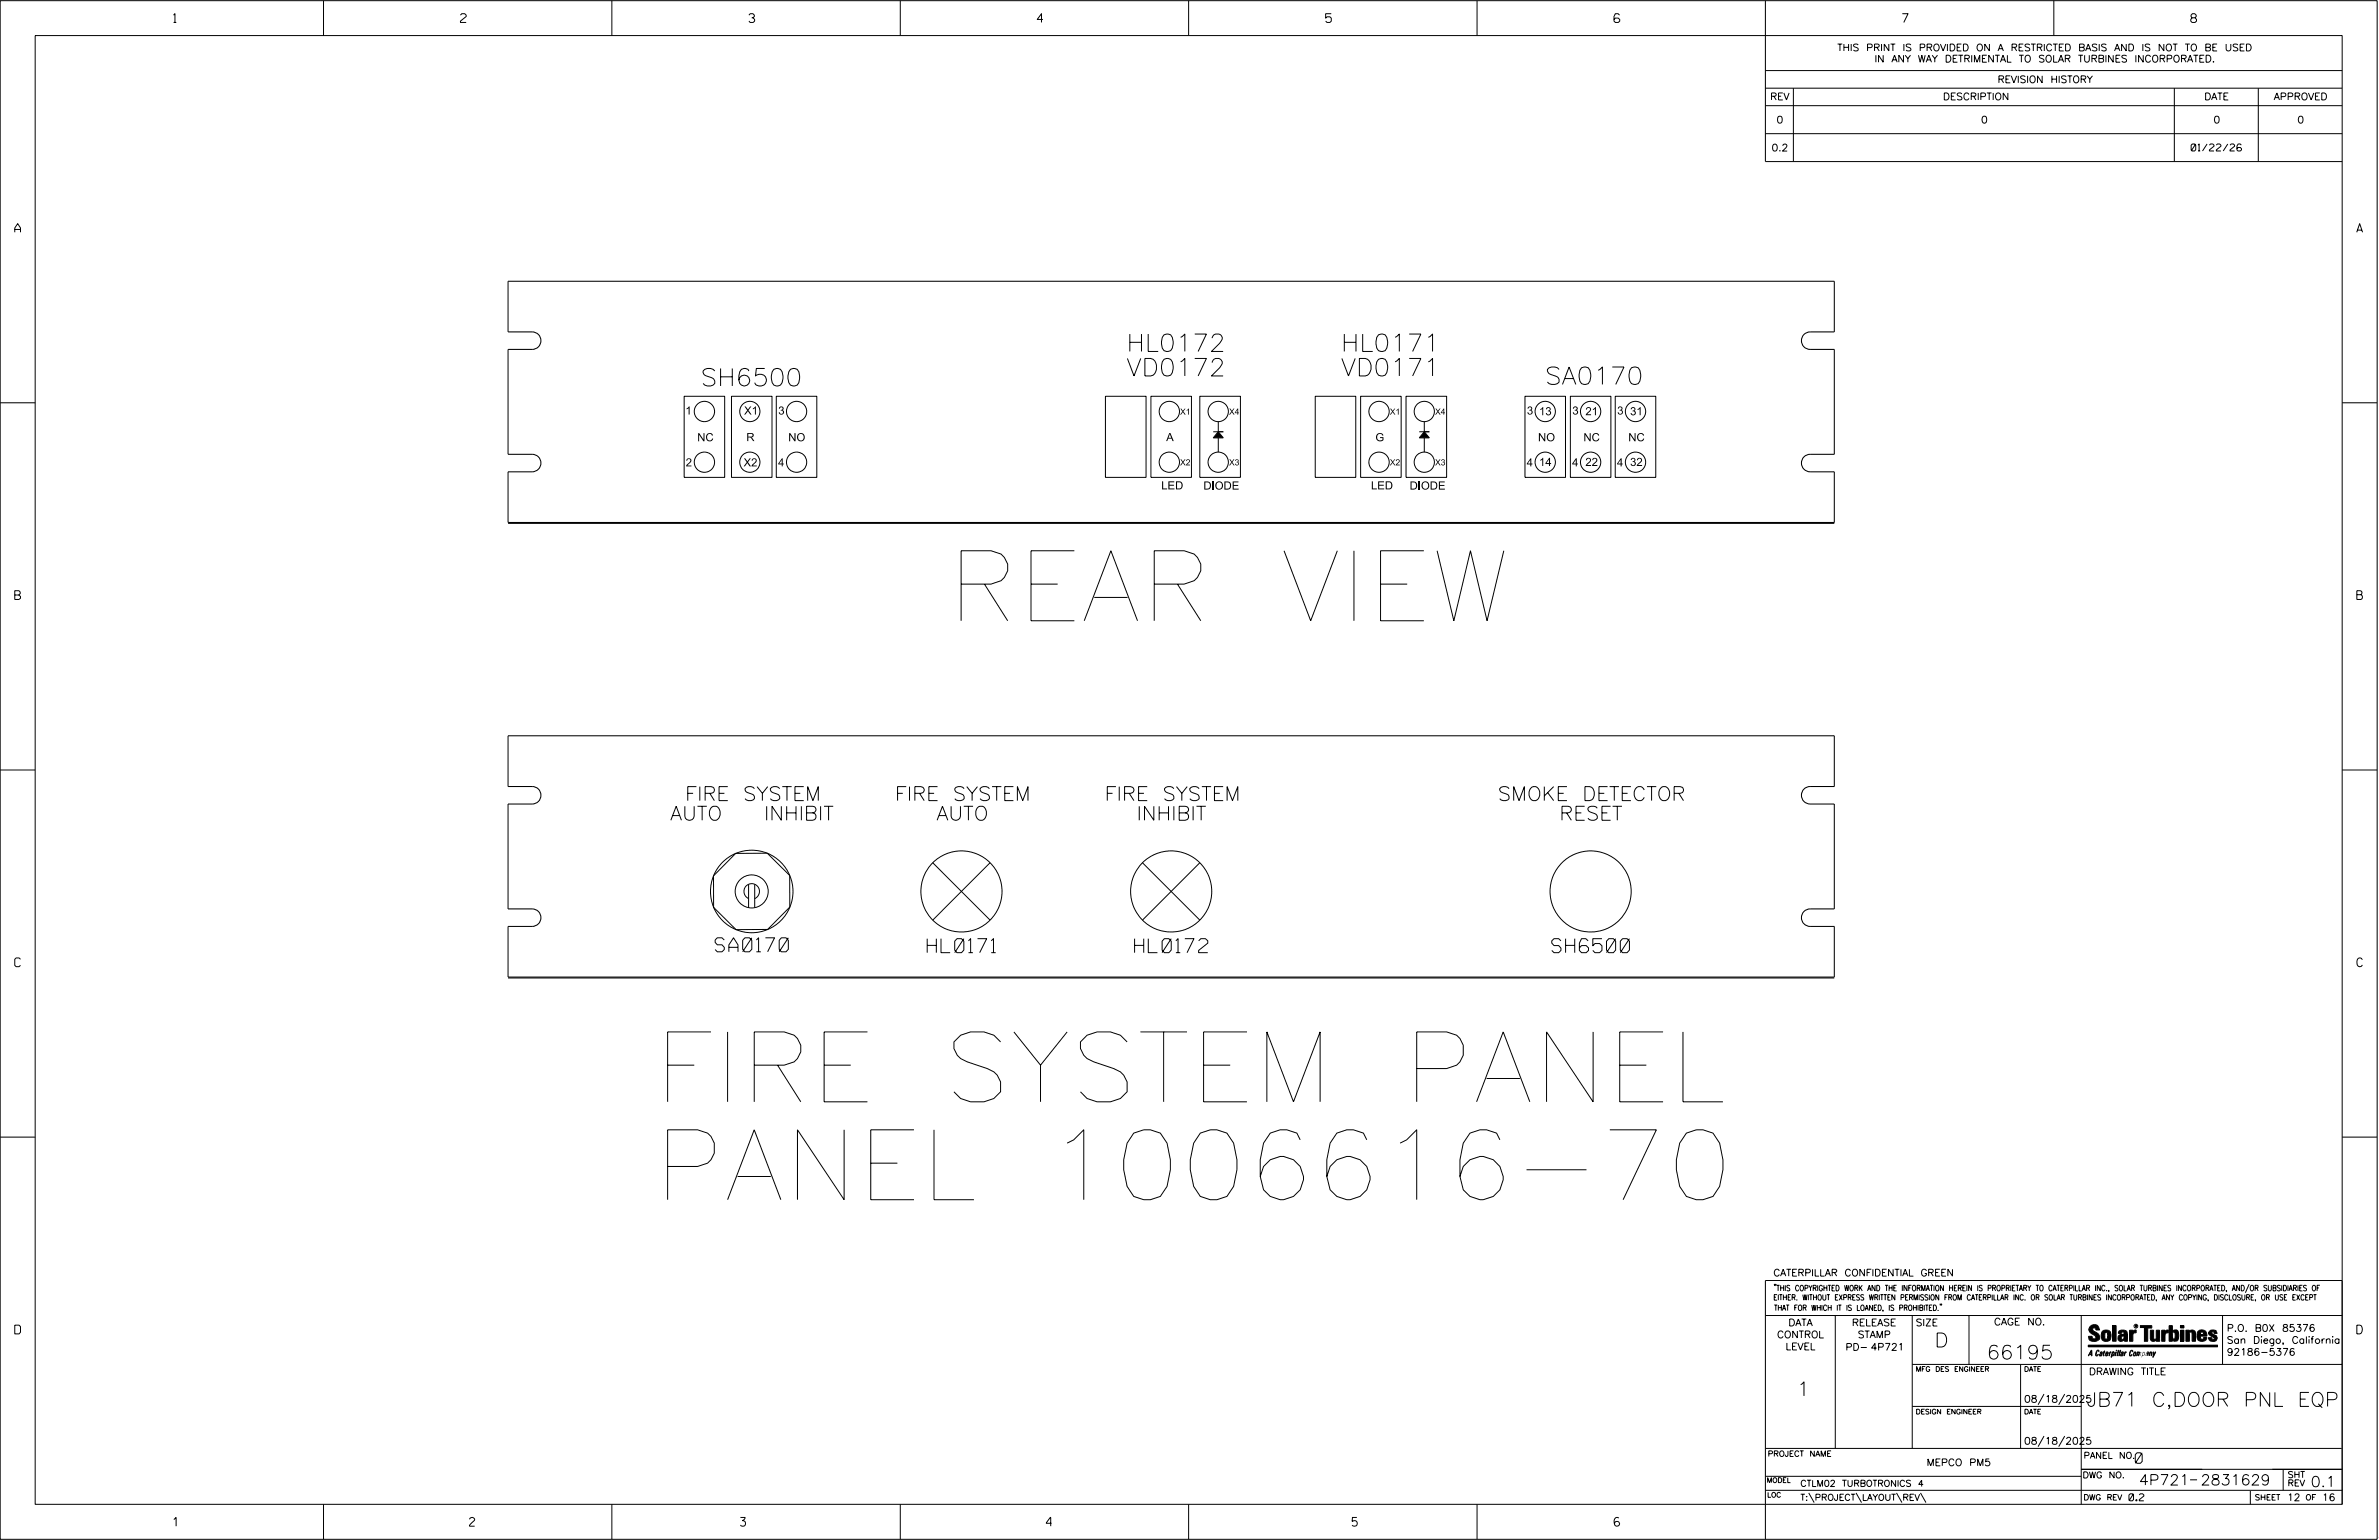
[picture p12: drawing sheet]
<svg xmlns="http://www.w3.org/2000/svg" width="864mm" height="559mm" viewBox="0 0 864 559" stroke-linecap="round" stroke-linejoin="round" font-family="sans-serif">
<defs><g id="words">
<g font-size="25.4">
<text x="344.1" y="225.2">REAR VIEW</text>
<text x="237.5" y="399.8">FIRE SYSTEM PANEL</text>
<text x="237.5" y="435.3">PANEL 1006616-70</text>
</g>
<g font-size="6.3">
<text x="408.9" y="127.5">HL0172</text>
<text x="486.8" y="127.5">HL0171</text>
<text x="408.9" y="136.4">VD0172</text>
<text x="486.8" y="136.4">VD0171</text>
<text x="254.3" y="140">SH6500</text>
<text x="560.8" y="139.5">SA0170</text>
</g>
<g font-size="5.1">
<text x="248.7" y="290.5">FIRE SYSTEM</text>
<text x="324.8" y="290.5">FIRE SYSTEM</text>
<text x="401" y="290.5">FIRE SYSTEM</text>
<text x="543.7" y="290.5">SMOKE DETECTOR</text>
<text x="243.3" y="297.6">AUTO</text>
<text x="272.8" y="297.6">INHIBIT</text>
<text x="339.9" y="297.6">AUTO</text>
<text x="412.6" y="297.6">INHIBIT</text>
<text x="566.1" y="297.6">RESET</text>
<text x="259.6" y="345.4">SA0170</text>
<text x="336.6" y="345.7">HL0171</text>
<text x="411.9" y="345.7">HL0172</text>
<text x="563.3" y="345.7">SH6500</text>
<text x="702.3" y="488.8">D</text>
<text x="721.2" y="493.2">66195</text>
<text x="652.2" y="506.5">1</text>
<text x="757.4" y="510.3">JB71 C,DOOR PNL EQP</text>
</g>
<g font-size="3.8">
<text x="775.1" y="531">0</text>
<text x="776.5" y="538.9">4P721</text>
<text x="798.8" y="538.9">2831629</text>
<text x="838.8" y="539.5">0.1</text>
</g>
<g font-size="3.2">
<text x="63" y="8.2">1</text>
<text x="167.2" y="8.2">2</text>
<text x="271.8" y="8.2">3</text>
<text x="376.5" y="8.2">4</text>
<text x="481.2" y="8.2">5</text>
<text x="690.6" y="8.2">7</text>
<text x="795.3" y="8.2">8</text>
<text x="5.4" y="84.3">A</text>
<text x="855.5" y="84.3">A</text>
<text x="5.4" y="217.5">B</text>
<text x="855.6" y="217.5">B</text>
<text x="5.4" y="350.8">C</text>
<text x="855.6" y="350.8">C</text>
<text x="5.4" y="484">D</text>
<text x="855.6" y="484">D</text>
<text x="62.8" y="553.8">1</text>
<text x="170.4" y="553.8">2</text>
<text x="268.8" y="553.8">3</text>
<text x="379.8" y="553.8">4</text>
<text x="490.8" y="553.8">5</text>
<text x="585.9" y="553.8">6</text>
</g>
<g font-size="2.9">
<text x="248.8" y="150.4">1</text>
<text x="270.1" y="150.4">X1</text>
<text x="282.5" y="150.4">3</text>
<text x="554.3" y="150.4">3</text>
<text x="558.7" y="150.7">13</text>
<text x="570.8" y="150.4">3</text>
<text x="575.5" y="150.7">21</text>
<text x="587.1" y="150.4">3</text>
<text x="591.7" y="150.7">31</text>
<text x="253.1" y="160.1">NC</text>
<text x="270.9" y="160.1">R</text>
<text x="286.1" y="160.1">NO</text>
<text x="423.3" y="160.1">A</text>
<text x="499.3" y="160.1">G</text>
<text x="558.3" y="160.1">NO</text>
<text x="574.8" y="160.1">NC</text>
<text x="591.1" y="160.1">NC</text>
<text x="248.9" y="169.2">2</text>
<text x="269.9" y="169.2">X2</text>
<text x="282.4" y="169.2">4</text>
<text x="554.2" y="169.2">4</text>
<text x="558.7" y="169.1">14</text>
<text x="570.7" y="169.2">4</text>
<text x="575.5" y="169.1">22</text>
<text x="587" y="169.2">4</text>
<text x="591.7" y="169.1">32</text>
<text x="421.5" y="177.6">LED</text>
<text x="436.8" y="177.7">DIODE</text>
<text x="497.7" y="177.6">LED</text>
<text x="511.7" y="177.7">DIODE</text>
</g>
<g font-size="2.5">
<text x="666.9" y="18.5">THIS PRINT IS PROVIDED ON A RESTRICTED BASIS AND IS NOT TO BE USED</text>
<text x="680.5" y="22.6">IN ANY WAY DETRIMENTAL TO SOLAR TURBINES INCORPORATED.</text>
<text x="725.1" y="30">REVISION HISTORY</text>
<text x="642.6" y="36.3">REV</text>
<text x="705.3" y="36.3">DESCRIPTION</text>
<text x="800.2" y="36.3">DATE</text>
<text x="825.4" y="36.3">APPROVED</text>
<text x="644.9" y="44.7">0</text>
<text x="719.1" y="44.7">0</text>
<text x="803.5" y="44.7">0</text>
<text x="834" y="44.7">0</text>
<text x="643.1" y="54.8">0.2</text>
<text x="795.4" y="54.8">01/22/26</text>
<text x="643.8" y="463">CATERPILLAR CONFIDENTIAL GREEN</text>
<text x="645.1" y="485.5">CONTROL</text>
<text x="649.2" y="481.1">DATA</text>
<text x="672.3" y="481.1">RELEASE</text>
<text x="674.4" y="485.5">STAMP</text>
<text x="695.4" y="481.1">SIZE</text>
<text x="723.8" y="480.8">CAGE NO.</text>
<text x="808.4" y="483.1">P.O. B0X 85376</text>
<text x="648.2" y="489.8">LEVEL</text>
<text x="669.9" y="490">PD- 4P721</text>
<text x="808.4" y="487.5">San Diego, California</text>
<text x="808.4" y="491.8">92186-5376</text>
<text x="758.3" y="498.9">DRAWING TITLE</text>
<text x="734.8" y="508.9">08/18/2025</text>
<text x="734.8" y="524.1">08/18/2025</text>
<text x="699.4" y="531.9">MEPCO PM5</text>
<text x="772.8" y="544.6">0.2</text>
<text x="830.2" y="544.6">12</text>
<text x="842.9" y="544.6">16</text>
</g>
<g font-size="2.3">
<text x="756.4" y="529.2">PANEL NO.</text>
<text x="653.5" y="539.4">CTLM02 TURBOTRONICS 4</text>
<text x="756" y="536.3">DWG NO.</text>
<text x="830.4" y="539.3">REV</text>
<text x="830.4" y="536.2">SHT</text>
<text x="653.5" y="544.5">T:\PROJECT\LAYOUT\REV\</text>
</g>
<g font-size="2.2">
<text x="428.4" y="150.5">X1</text>
<text x="446.1" y="150.5">X4</text>
<text x="504.5" y="150.5">X1</text>
<text x="520.9" y="150.5">X4</text>
<text x="428.4" y="168.9">X2</text>
<text x="446.1" y="168.9">X3</text>
<text x="504.5" y="168.9">X2</text>
<text x="520.9" y="168.9">X3</text>
</g>
<g font-size="2">
<text x="643.8" y="468.4">&quot;THIS COPYRIGHTED WORK AND THE INFORMATION HEREIN IS PROPRIETARY TO CATERPILLAR INC., SOLAR TURBINES INCORPORATED, AND/OR SUBSIDIARIES OF</text>
<text x="643.8" y="471.8">EITHER. WITHOUT EXPRESS WRITTEN PERMISSION FROM CATERPILLAR INC. OR SOLAR TURBINES INCORPORATED, ANY COPYING, DISCLOSURE, OR USE EXCEPT</text>
<text x="644" y="475.6">THAT FOR WHICH IT IS LOANED, IS PROHIBITED.&quot;</text>
<text x="641.7" y="528.5">PROJECT NAME</text>
<text x="756.3" y="544.3">DWG REV</text>
<text x="818.5" y="544.3">SHEET</text>
<text x="836.9" y="544.3">OF</text>
</g>
<g font-size="1.8">
<text x="695.4" y="497.6">MFG DES ENGINEER</text>
<text x="734.8" y="497.6">DATE</text>
<text x="695.4" y="513.1">DESIGN ENGINEER</text>
<text x="734.8" y="513.1">DATE</text>
<text x="641.3" y="538">MODEL</text>
<text x="641.5" y="543.3">LOC</text>
</g>
<text font-size=".9" x="775.1" y="481.7">R</text>
</g></defs>
<g fill="none" stroke="#000" stroke-width=".36">
<path d="M.1 .2h862.8v558.4h-862.8zM12.8 12.9h837.4v533h-837.4zM117.4 .2v12.7M222.1 .2v12.7M326.8 .2v12.7M431.5 .2v12.7M536.2 .2v12.7M587.9 5.5l-.5-.5h-1l-.5 1v1.7l.5 .4h1l.6-.4v-.6l-.6-.5h-1l-.5 .5M640.9 .2v58.4h209.3M745.6 .2v12.7M640.9 25.6h209.3M640.9 32h209.3"/>
<path d="M640.9 38.3h209.3M651 32v26.6M789.3 32v26.6M819.8 32v26.6M640.9 48.5h209.3M.1 146.2h12.7M248.4 143.8h14.7v29.4h-14.7zM265.5 143.8h14.7v29.4h-14.7zM281.8 143.8h14.7v29.4h-14.7zM401.3 143.8h14.7v29.4h-14.7zM417.8 143.8h14.7v29.4h-14.7zM435.5 143.8h14.8v29.4h-14.8z"/>
<path d="M440.4 156.7h3.7M442.2 156.7l1.9 2.2h-3.7zM442.2 153v3.7M442.2 158.9v5.1M477.4 143.8h14.8v29.4h-14.8zM493.9 143.8h14.7v29.4h-14.7zM510.4 143.8h14.7v29.4h-14.7zM515.2 156.7h3.7M517 156.7l1.9 2.2h-3.7zM517 153v3.7M517 158.9v5.1M553.6 143.8h14.7v29.4h-14.7z"/>
<path d="M570.1 143.8h14.7v29.4h-14.7zM586.4 143.8h14.7v29.4h-14.7zM850.2 146.2h12.7M.1 279.4h12.7M850.2 279.4h12.7M338.6 313.1l20.8 20.8M359.4 313.1l-20.8 20.8M414.7 313.1l20.8 20.8M435.5 313.1l-20.8 20.8M271.7 326a2.82 2.82 0 0 1-1-4.3 2.82 2.82 0 0 1 4.5 .1 2.82 2.82 0 0 1-1.2 4.3M271.7 320.9v8.5M274 320.9v8.5"/>
<path d="M.1 412.6h12.7M850.2 412.6h12.7M640.9 477.3h209.3M644.2 466.1l-.1 .4M644.7 466.1l-.2 .4M666.2 477.3v48.3M694.2 477.3v48.3M704.4 473.3l-.1 .4M704.8 473.3l-.1 .4M714.8 477.3v17.8M755.5 477.3v68.6M806.8 477.3v17.8"/>
<path d="M816.5 466l-1.4 3.1M850.2 464.6h-209.3v94M850.2 464.8v81.1M694.2 495.1h156M733.5 495.1v30.5M758.6 481.4a2.02 2.02 0 0 1 3.1-.1l.5 1.3h-1.3l-.2-.6-.4-.2-.6 .1-.1 .4 .4 .7a2.46 2.46 0 0 1 2.2 2.9 2.83 2.83 0 0 1-3.8 .3l-.3-1.3h1.3l.2 .7 .6 .3 .5-.2 .2-.5-.4-.6-1.9-1.2-.4-.9zM759.2 491.3h-.7l.7-1.2v1.9h.2l-.1-2.1-1.3 2.1 .5-.5h.7M761.3 490l.3-.2 .4 .3-.1 .3-.3-.4-.4 .3-.3 1.6h.4l.4-.5-.3 .6-.4 .1-.3-.4zM762.6 490.6l.5-.1-.1 1.4h-.9a.74 .74 0 0 1 .9-.8l-.3 .7-.5 .1 .2-.5 .6-.2v-.5l-.7 .2zM763 483.2a2.17 2.17 0 0 1 3.1 0l.3 1.4-.3 1.5a2.17 2.17 0 0 1-3.1 0l-.3-1.5zM763.6 490.5l.4-.4 .2 .6h-.3l-.3 .9 .2 .4-.3-.1zM764.1 483.7l.5-.4 .4 .3v2.2l-.4 .2-.5-.2z"/>
<path d="M764.6 491.1l.6 .2v-.7l-.4-.1-.4 .6-.1 .8h.6M764.6 491.1l-.1 .8h.4M764.6 482.6v.8M764.8 490.7l.4 .1v.3h-.6zM765 491.5l-.1 .4zM766 490.5l-.5 1.5zM766 490.8l.4-.3-.4 .4M766.9 481h1.3v5.7h-1.3zM767 490.8l.5 .1-.3 .8-.4 .2zM767.3 490.5h-.5l-.5 2M767.3 490.5a.8 .8 0 0 1 .2 1 .8 .8 0 0 1-.9 .4l-.1 .6M767.3 490.5l-.1 .2"/>
<path d="M768.1 490.5l-.4 1.5zM768.2 489.9h.3l-.1 .2h-.2zM769 489.9l-.5 2.1zM769.7 489.9l-.6 2.1zM770.1 491.4l.5-.3-.5 .8zM770.4 491.9h.1M770.6 491.1l.1-.4-.7 .2 .1-.3 .6-.1 .2 .3-.5 1.1M770.6 491.1a.74 .74 0 0 0-.8 .8h.6M771 484.8h-.7l-.3 .6 .4 .7 .5-.3 .1-2.4h-.8l-.1 .4h-1.2a1.71 1.71 0 0 1 1.8-1.3 1.71 1.71 0 0 1 1.6 1.4v2.8h-1.1l-.1-.6M771 484.2l-1.5 .1a1.41 1.41 0 0 0 0 2.4l.5 .1 1.1-.7M771.2 486.1h-.1M771.4 490.5l.1 .3 .4-.3-.9 1.5z"/>
<path d="M771.5 490.8h.1M773 482.7h1.2v.5l.5-.5 .7-.1v1h-.6l-.5 .4-.1 2.7h-1.2zM773.3 490.3l.6-.4 .4 .2-.1 .4-.3-.4a1.28 1.28 0 0 0-.5 1.8l.6-.4-.1 .4-.8 .1zM774.7 490.8l.5-.3a.88 .88 0 0 1 .2 .9 .88 .88 0 0 1-.7 .7l-.2-.2zM774.8 490.9h.5l-.3 1h-.3l-.2-.2zM775.2 490.5l-.1 .2M776.8 481h4.3v.9h-1.5v4.8h-1.3M776.8 490.6l-.8 .2v-.3l-.4 1.5 .8-1.3v1.3l.3-1.2M779.3 491.1h.4M779.6 490.5h.3l-.3 1.4M779.6 490.7h.2l-.1 .4M779.7 491.1l-.1 .4"/>
<path d="M779.7 491.1l-.4 .2M780.1 492l.4-1.5 .1 .3 .3-.3 .3 .2-.3 1.3v-1.3l-.7 1.3M780.6 482.7h1.2v2.7l.1 .4 .4 .3 .4-.7v-2.7h1.2l.1 4h-1.3v-.5l-1.1 .6-.7-.3-.3-.7zM781.6 492.5l1-2-.8 1.3-.2-1.3-.2 2M784.7 482.7h1.2v.5l.5-.5 .7-.1v1h-.5l-.6 .4-.1 2.7h-1.2zM787.4 481h1.2v2a1.4 1.4 0 0 1 2.2 .2l.1 1.4-.4 1.9-1.5 .1-.4-.5v-1l.5 .9 .5-.3v-2.1l-.5-.4-.5 .7v2.8h-1.2zM791.5 482.7h1.3v4h-1.3zM791.5 481h1.3v.9h-1.3zM793.5 482.7h1.3v.4l.7-.5 1.1 .2 .4 .6v3.3h-1.2l-.3-3.4-.7 .2v3.2h-1.3zM794.8 483.1h.1M797.7 483.2a1.92 1.92 0 0 1 2.4-.5 1.92 1.92 0 0 1 1 2.1h-2.3v.8l.6 .5 .5-.3v-.5h1.2a1.83 1.83 0 0 1-2.1 1.4 1.83 1.83 0 0 1-1.5-2.1zM798.8 484.2v.6"/>
<path d="M799.1 483.4h.6l.2 .8h-1.1zM804.6 482.9a1.84 1.84 0 0 0-2.9 .8 3.3 3.3 0 0 0 2.2 1.9l-.5 .5-.4-.3-.1-.4h-1.2l.1 .6a1.92 1.92 0 0 0 2.9 .4M804.9 483.8h-1.2l-.2-.6-.5 .1-.1 .3 .1 .3 1.8 .9M805.1 488.1h-47.1v.6h47.1M694.2 510.3h61.3M742 505.8l-2.2 3.9M749.5 505.8l-2.2 3.9M640.9 525.6h209.2M640.9 535.7h114.6M742 521.1l-2.2 3.8M749.5 521.1l-2.2 3.8M755.5 533.2h94.7"/>
<path d="M795 537h2.6M828.8 533.2v7.6M117.4 545.9v12.7M222.1 545.9v12.7M326.8 545.9v12.7M431.5 545.9v12.7M536.2 545.9v12.7M640.9 540.8h209.3M656.6 541.7l2 3.5M673.8 541.7l1.9 3.5M688.4 541.7l2 3.5M697.2 541.7l1.9 3.5"/>
<path d="M816.9 541v4.9"/>
<circle cx="255.7" cy="149.3" r="3.7"/>
<circle cx="272.2" cy="149.3" r="3.7"/>
<circle cx="289.2" cy="149.3" r="3.7"/>
<circle cx="424.5" cy="149.3" r="3.7"/>
<circle cx="442.2" cy="149.3" r="3.7"/>
<circle cx="500.6" cy="149.3" r="3.7"/>
<circle cx="517" cy="149.3" r="3.7"/>
<circle cx="560.9" cy="149.3" r="3.7"/>
<circle cx="577.4" cy="149.3" r="3.7"/>
<circle cx="593.7" cy="149.3" r="3.7"/>
<circle cx="255.7" cy="167.7" r="3.7"/>
<circle cx="272.2" cy="167.7" r="3.7"/>
<circle cx="289.2" cy="167.7" r="3.7"/>
<circle cx="424.5" cy="167.7" r="3.7"/>
<circle cx="442.2" cy="167.7" r="3.7"/>
<circle cx="500.6" cy="167.7" r="3.7"/>
<circle cx="517" cy="167.7" r="3.7"/>
<circle cx="560.9" cy="167.7" r="3.7"/>
<circle cx="577.4" cy="167.7" r="3.7"/>
<circle cx="593.7" cy="167.7" r="3.7"/>
<circle cx="272.9" cy="323.5" r="15"/>
<circle cx="272.9" cy="323.5" r="6"/>
<circle cx="349" cy="323.5" r="14.7"/>
<circle cx="425.2" cy="323.5" r="14.7"/>
<circle cx="577.4" cy="323.5" r="14.7"/>
<circle cx="775.4" cy="481.2" r=".69"/>
</g>
<g fill="#000">
<path d="M442.2 156.7l1.9 2.2h-3.7zM517 156.7l1.9 2.2h-3.7zM768.1 490.5l-.4 1.5zM768.2 489.9h.3l-.1 .2h-.2zM769 489.9l-.5 2.1zM769.7 489.9l-.6 2.1zM791.5 481h1.3v.9h-1.3zM791.5 482.7h1.3v4h-1.3zM758 488.1h47.1v.6h-47.1z"/>
<path d="M759.2 489.9l-1.2 2.1 .5-.5h.7v.5h.2zM759.2 490.1v1.2h-.7z" fill-rule="evenodd"/>
<path d="M758.6 481.4a2.02 2.02 0 0 1 3.1-.1l.5 1.3h-1.3l-.2-.6-.4-.2-.6 .1-.1 .4 .4 .7a2.46 2.46 0 0 1 2.2 2.9 2.83 2.83 0 0 1-3.8 .3l-.3-1.3h1.3l.2 .7 .6 .3 .5-.2 .2-.5-.4-.6-1.9-1.2-.4-.9z" fill-rule="evenodd"/>
<path d="M761.3 490l.3-.2 .4 .3-.1 .3-.3-.4-.4 .3-.3 1.6h.4l.4-.5-.3 .6-.4 .1-.3-.4z" fill-rule="evenodd"/>
<path d="M762.6 490.6l.5-.1-.1 1.4h-.9a.74 .74 0 0 1 .9-.8l-.6 .3-.2 .5 .5-.1 .3-.6v-.5l-.7 .2z" fill-rule="evenodd"/>
<path d="M763.6 490.5l.4-.4 .2 .6h-.3l-.3 .9 .2 .4-.3-.1z" fill-rule="evenodd"/>
<path d="M764.8 490.5l.5 .3-.1 .5h-.6l.6-.2v-.3l-.4-.1-.3 1.2h.4l.3-.4-.6 .6-.3-.2v-.4z" fill-rule="evenodd"/>
<path d="M763 483.2a2.17 2.17 0 0 1 3.1 0l.3 1.4-.3 1.5a2.17 2.17 0 0 1-3.1 0l-.3-1.5zM764.1 483.7v2.1l.5 .2 .4-.2v-2.2l-.4-.3z" fill-rule="evenodd"/>
<path d="M766 490.5v.3l.4-.1-.4 .2-.5 1.1z" fill-rule="evenodd"/>
<path d="M766.8 490.5l-.5 2 .3-.6a.71 .71 0 0 0 .9-.5 .71 .71 0 0 0-.4-.9zM767 490.8l.5 .1-.3 .8-.4 .2z" fill-rule="evenodd"/>
<path d="M766.9 481h1.3v5.7h-1.3z" fill-rule="evenodd"/>
<path d="M770.1 490.6l.6-.1 .2 .3-.4 1.2-.5 .1-.2-.5 .3-.5h.5l-.7 .5v.3l.4-.1 .4-.9-.5-.2-.2 .2z" fill-rule="evenodd"/>
<path d="M769.4 482.8l-.5 1h1.2l.1-.4h.8v.8l-1.5 .1a1.41 1.41 0 0 0 0 2.4l.5 .1 1.1-.7 .1 .6h1.1v-2.8a1.79 1.79 0 0 0-2.4-1.2zM770.3 484.8h.7l-.1 1-.5 .3-.4-.7z" fill-rule="evenodd"/>
<path d="M771.4 490.5l.1 .3 .4-.3-.9 1.5z" fill-rule="evenodd"/>
<path d="M773 482.7h1.2v.5l.5-.5 .7-.1v1h-.6l-.5 .4-.1 2.7h-1.2z" fill-rule="evenodd"/>
<path d="M773.3 490.3l.6-.4 .4 .2-.1 .4-.3-.4a1.28 1.28 0 0 0-.5 1.8l.6-.4-.3 .5h-.6z" fill-rule="evenodd"/>
<path d="M774.7 490.8l-.2 1.1h.7a.96 .96 0 0 0 0-1.4zM774.8 490.9h.5l-.1 .6-.5 .4-.2-.2z" fill-rule="evenodd"/>
<path d="M776 490.5v.3l.4-.3 .2 .3 .7-.2-.3 1.4v-1.3l-.6 1.3v-1.3l-.8 1.3z" fill-rule="evenodd"/>
<path d="M776.8 481h4.3v.9h-1.5v4.8h-1.3v-4.8h-1.5z" fill-rule="evenodd"/>
<path d="M777.9 490.5l-.5 2 .3-.6a.71 .71 0 0 0 .9-.5 .71 .71 0 0 0-.4-.9zM778.1 490.8l.3-.1 .1 .4-.5 .8-.2-.5z" fill-rule="evenodd"/>
<path d="M779.3 490.6l.6-.1-.3 1.5-.7-.1a.67 .67 0 0 1 .8-.8l-.6 .3-.1 .5 .4-.1 .4-.9-.4-.2-.3 .2z" fill-rule="evenodd"/>
<path d="M780.5 490.5l.1 .3 .3-.3 .3 .2-.3 1.3v-1.3l-.8 1.3z" fill-rule="evenodd"/>
<path d="M780.6 482.7h1.2v2.7l.1 .4 .4 .3 .4-.7v-2.7h1.2l.1 4h-1.3v-.5l-1.1 .6-.7-.3-.3-.7z" fill-rule="evenodd"/>
<path d="M781.6 490.5l.2 1.3 .8-1.3-1.2 2z" fill-rule="evenodd"/>
<path d="M784.7 482.7h1.2v.5l.5-.5 .7-.1v1h-.5l-.6 .4-.1 2.7h-1.2z" fill-rule="evenodd"/>
<path d="M787.4 481h1.2v2a1.4 1.4 0 0 1 2.2 .2l.1 1.4-.4 1.9-1.5 .1-.4-.5v-1l.5 .9 .5-.3v-2.1l-.5-.4-.5 .7v2.8h-1.2z" fill-rule="evenodd"/>
<path d="M793.5 482.7h1.3v.4a1.29 1.29 0 0 1 2.2 .3v3.3h-1.2l-.3-3.4-.7 .2v3.2h-1.3z" fill-rule="evenodd"/>
<path d="M797.7 483.2a1.92 1.92 0 0 1 2.4-.5 1.92 1.92 0 0 1 1 2.1h-2.3v.8l.6 .5 .5-.3v-.5h1.2a1.83 1.83 0 0 1-2.1 1.4 1.83 1.83 0 0 1-1.5-2.1zM799.1 483.4l-.3 .8h1.1l-.2-.8z" fill-rule="evenodd"/>
<path d="M801.9 483.2a1.94 1.94 0 0 1 3 .1v.5h-1.2l-.2-.6-.5 .1-.1 .3 .1 .3 1.8 .9a1.2 1.2 0 0 1 .1 1.3 1.2 1.2 0 0 1-1.2 .7l-1.6-.4-.4-1h1.2l.1 .4 .4 .3 .5-.5a3.3 3.3 0 0 1-2.2-1.9z" fill-rule="evenodd"/>
<circle cx="761.4" cy="492" r=".07"/>
<circle cx="762.2" cy="485.1" r=".07"/>
<circle cx="769.3" cy="492" r=".07"/>
<circle cx="773.1" cy="486.7" r=".07"/>
<circle cx="791.5" cy="486.7" r=".07"/>
<circle cx="791.5" cy="481" r=".07"/>
<circle cx="794.8" cy="486.7" r=".07"/>
</g>
<path d="M184.4 102.1h481.5v18.3h-8.8a3.2 3.2 0 0 0-3.2 3.2 3.2 3.2 0 0 0 3.2 3.2h8.8v38.1h-8.8a3.2 3.2 0 0 0-3.2 3.1 3.2 3.2 0 0 0 3.2 3.2h8.8v18.4h-481.5v-18.4h8.8a3.2 3.2 0 0 0 3.2-3.2 3.2 3.2 0 0 0-3.2-3.1h-8.8v-38.1h8.8a3.2 3.2 0 0 0 3.2-3.2 3.2 3.2 0 0 0-3.2-3.2h-8.8zM184.4 189.9h481.5M184.4 267h481.5v18.4h-8.8a3.2 3.2 0 0 0-3.2 3.2 3.2 3.2 0 0 0 3.2 3.1h8.8v38.1h-8.8a3.2 3.2 0 0 0-3.2 3.2 3.2 3.2 0 0 0 3.2 3.2h8.8v18.3h-481.5v-18.3h8.8a3.2 3.2 0 0 0 3.2-3.2 3.2 3.2 0 0 0-3.2-3.2h-8.8v-38.1h8.8a3.2 3.2 0 0 0 3.2-3.1 3.2 3.2 0 0 0-3.2-3.2h-8.8zM184.4 354.9h481.5" fill="none" stroke="#000" stroke-width=".38"/>
<use href="#words"/>
</svg>
